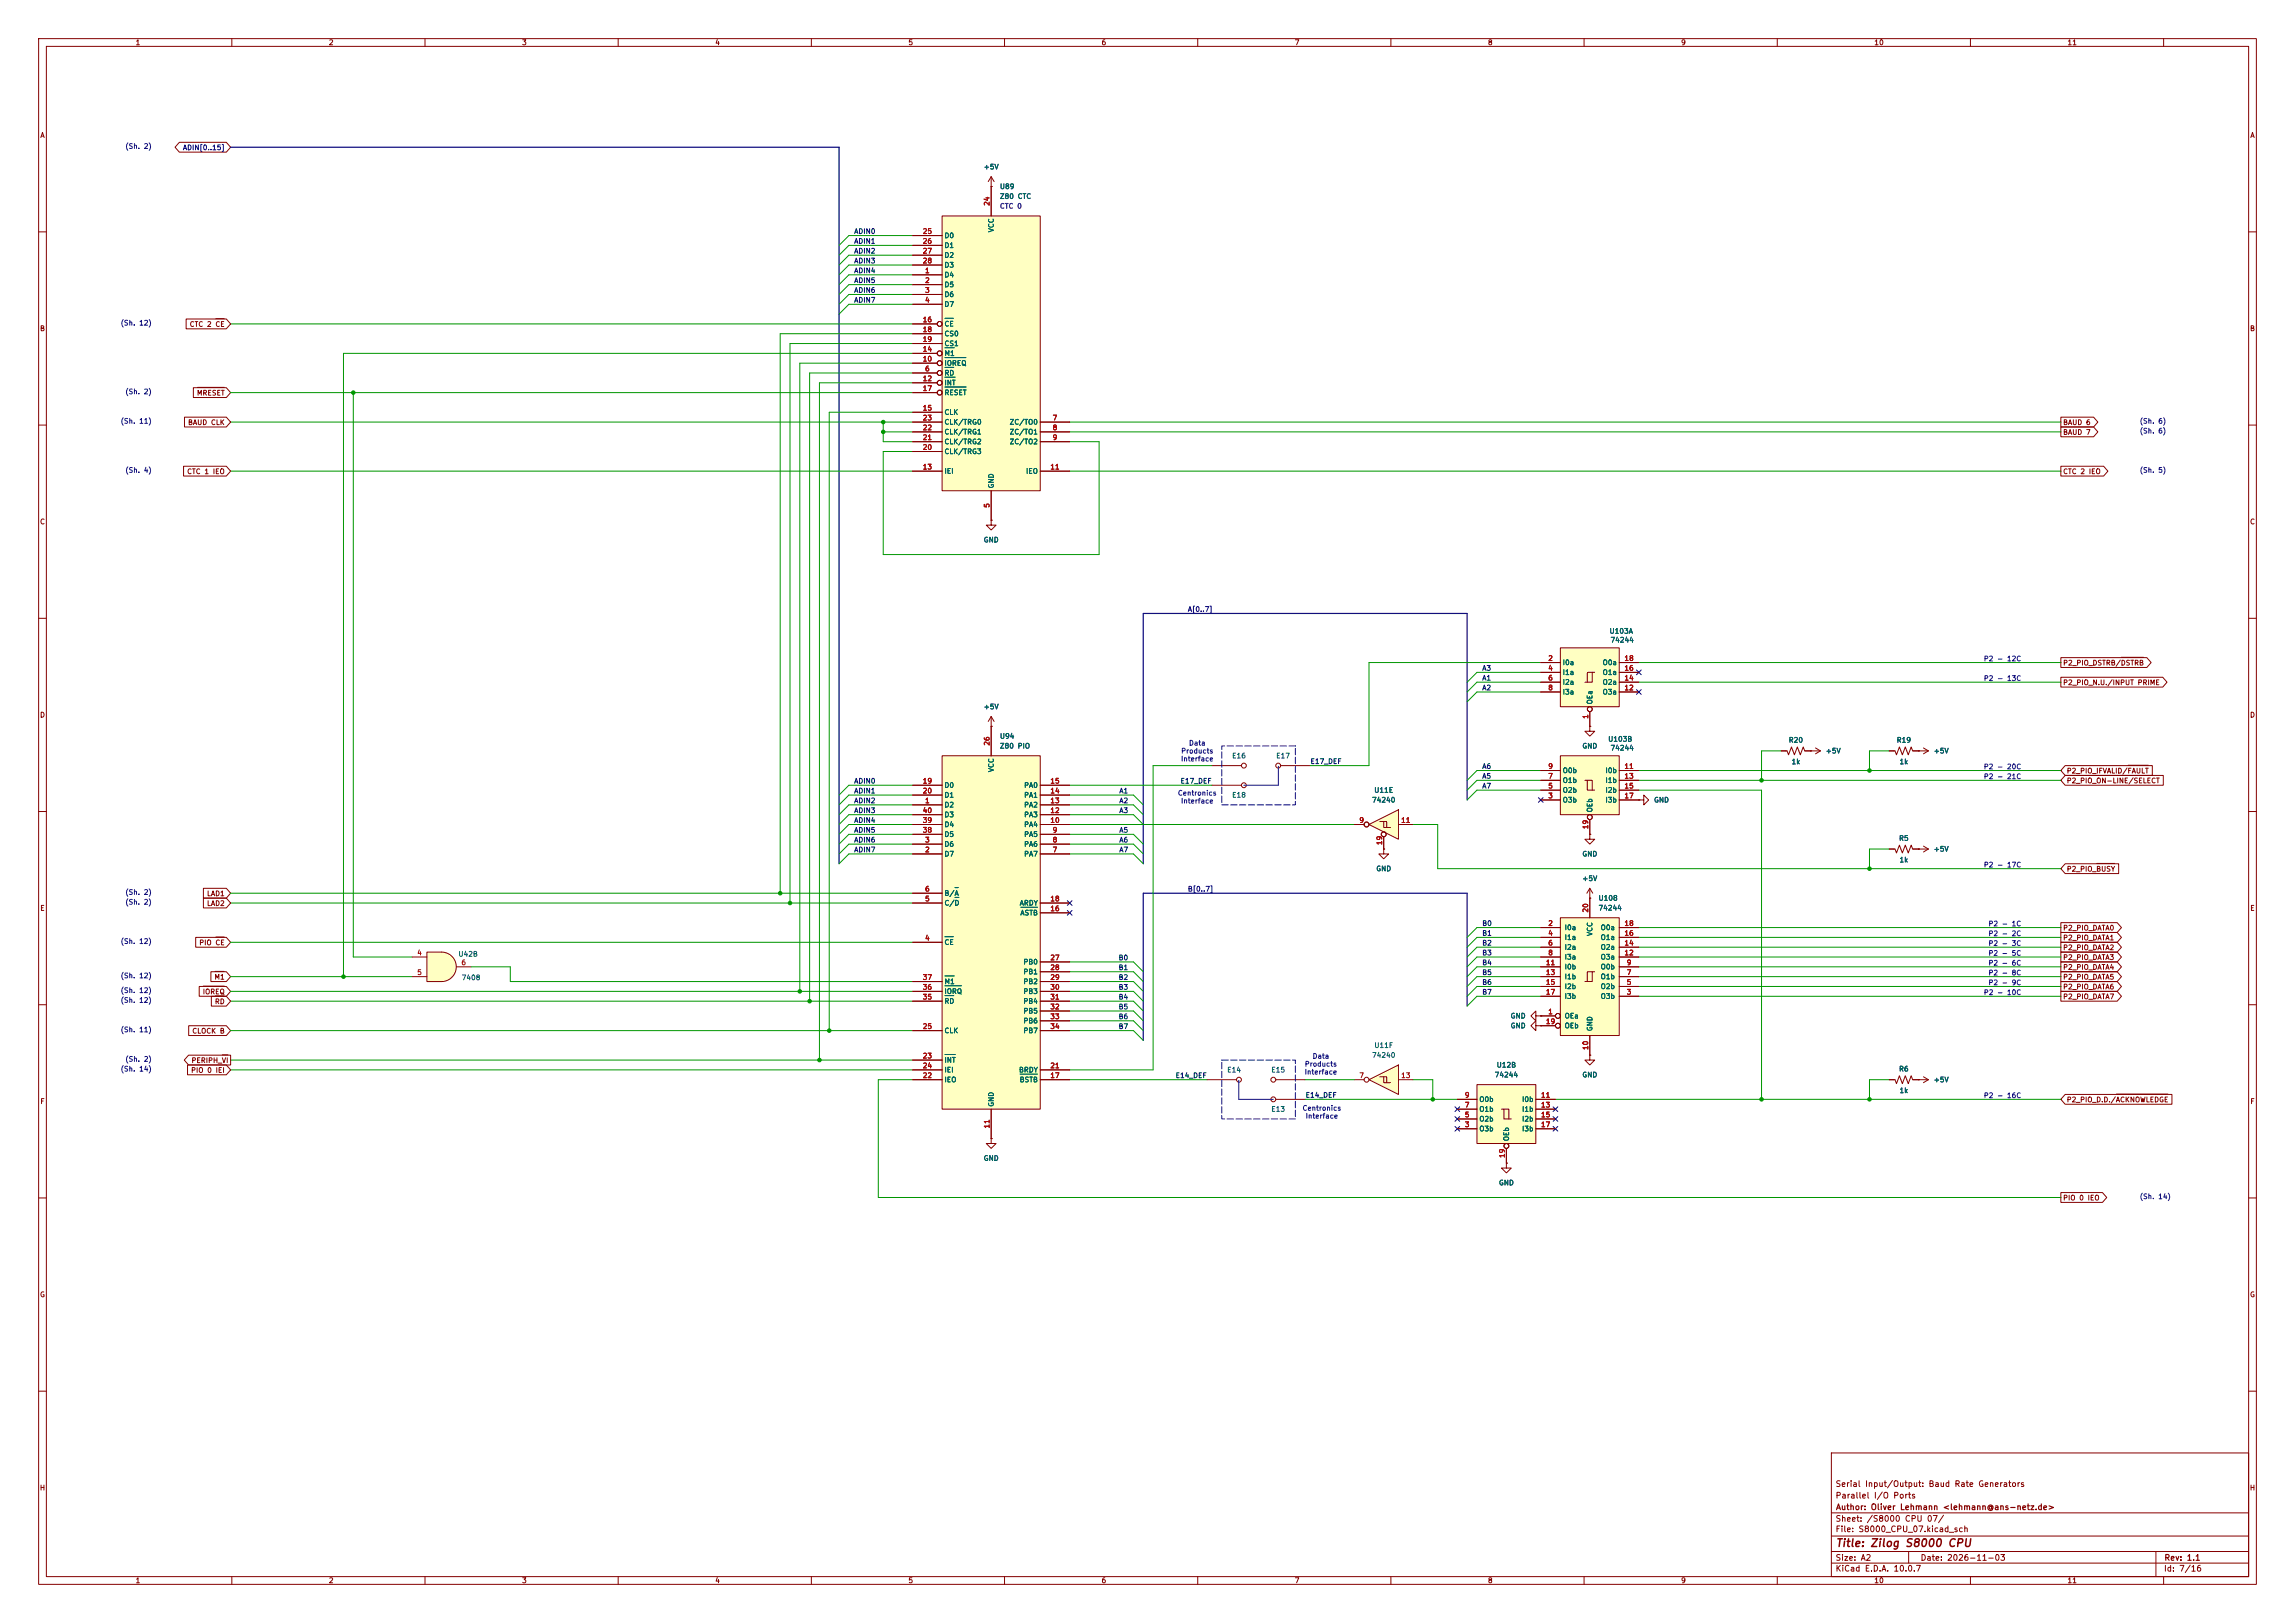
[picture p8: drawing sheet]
<svg xmlns="http://www.w3.org/2000/svg" width="594mm" height="420mm" viewBox="0 0 594 420" stroke-linecap="round" stroke-linejoin="round" font-family="sans-serif">
<defs><g id="words">
<text font-size="2" fill="#840000" x="475" y="400.8">Title: Zilog S8000 CPU</text>
<g font-size="1.5" fill="#840000">
<text x="475" y="388.1">Parallel I/O Ports</text>
<text x="475" y="385.1">Serial Input/Output: Baud Rate Generators</text>
<text x="475" y="394.1">Sheet: /S8000 CPU 07/</text>
<text x="475.1" y="391.1">Author: Oliver Lehmann &lt;lehmann@ans-netz.de&gt;</text>
<text x="475" y="396.8">File: S8000_CPU_07.kicad_sch</text>
<text x="475" y="407">KiCad E.D.A. 10.0.7</text>
<text x="475" y="404.2">Size: A2</text>
<text x="497" y="404.2">Date: 2026-11-03</text>
<text x="560" y="407">Id: 7/16</text>
<text x="560.1" y="404.2">Rev: 1.1</text>
</g>
<g font-size="1.3" fill="#840000">
<text x="35" y="12">1</text>
<text x="85" y="12">2</text>
<text x="135" y="12">3</text>
<text x="185" y="12">4</text>
<text x="235" y="12">5</text>
<text x="285" y="12">6</text>
<text x="335" y="12">7</text>
<text x="385" y="12">8</text>
<text x="435" y="12">9</text>
<text x="485" y="12">10</text>
<text x="535" y="12">11</text>
<text x="10.3" y="36">A</text>
<text x="582.3" y="36">A</text>
<text x="10.2" y="86">B</text>
<text x="49" y="84.9">CTC 2 CE</text>
<text x="582.2" y="86">B</text>
<text x="50.8" y="102.7">MRESET</text>
<text x="48.5" y="110.3">BAUD CLK</text>
<text x="533.8" y="112.8">BAUD 7</text>
<text x="533.8" y="110.3">BAUD 6</text>
<text x="48.3" y="123">CTC 1 IEO</text>
<text x="533.8" y="123">CTC 2 IEO</text>
<text x="10.2" y="136">C</text>
<text x="582.2" y="136">C</text>
<text x="533.8" y="172.5">P2_PIO_DSTRB/DSTRB</text>
<text x="533.8" y="177.6">P2_PIO_N.U./INPUT PRIME</text>
<text x="10.2" y="186">D</text>
<text x="582.2" y="186">D</text>
<text x="534.8" y="200.4">P2_PIO_IFVALID/FAULT</text>
<text x="534.8" y="203">P2_PIO_ON-LINE/SELECT</text>
<text x="534.8" y="225.8">P2_PIO_BUSY</text>
<text x="53.4" y="232.2">LAD1</text>
<text x="10.3" y="236">E</text>
<text x="53.4" y="234.7">LAD2</text>
<text x="582.3" y="236">E</text>
<text x="51.4" y="244.9">PIO CE</text>
<text x="533.8" y="241.1">P2_PIO_DATA0</text>
<text x="533.8" y="243.6">P2_PIO_DATA1</text>
<text x="533.8" y="246.2">P2_PIO_DATA2</text>
<text x="533.8" y="248.7">P2_PIO_DATA3</text>
<text x="533.8" y="251.2">P2_PIO_DATA4</text>
<text x="52.3" y="257.6">IOREQ</text>
<text x="55.4" y="253.8">M1</text>
<text x="533.8" y="253.8">P2_PIO_DATA5</text>
<text x="533.8" y="256.3">P2_PIO_DATA6</text>
<text x="55.5" y="260.1">RD</text>
<text x="533.8" y="258.9">P2_PIO_DATA7</text>
<text x="49.6" y="267.8">CLOCK B</text>
<text x="49.4" y="275.4">PERIPH_VI</text>
<text x="49.3" y="277.9">PIO 0 IEI</text>
<text x="10.3" y="286">F</text>
<text x="534.8" y="285.5">P2_PIO_D.D./ACKNOWLEDGE</text>
<text x="582.3" y="286">F</text>
<text x="533.8" y="310.9">PIO 0 IEO</text>
<text x="10.2" y="336">G</text>
<text x="582.2" y="336">G</text>
<text x="10.2" y="386">H</text>
<text x="582.2" y="386">H</text>
<text x="35" y="410">1</text>
<text x="85" y="410">2</text>
<text x="135" y="410">3</text>
<text x="185" y="410">4</text>
<text x="235" y="410">5</text>
<text x="285" y="410">6</text>
<text x="335" y="410">7</text>
<text x="385" y="410">8</text>
<text x="435" y="410">9</text>
<text x="485" y="410">10</text>
<text x="535" y="410">11</text>
</g>
<g font-size="1.3" fill="#0000c2">
<text x="32.3" y="38.8">(Sh. 2)</text>
<text x="31.1" y="84.5">(Sh. 12)</text>
<text x="32.3" y="102.3">(Sh. 2)</text>
<text x="31.1" y="109.9">(Sh. 11)</text>
<text x="553.7" y="109.9">(Sh. 6)</text>
<text x="553.7" y="112.5">(Sh. 6)</text>
<text x="32.3" y="122.6">(Sh. 4)</text>
<text x="553.7" y="122.6">(Sh. 5)</text>
<text x="513.3" y="171.4">P2 - 12C</text>
<text x="513.3" y="176.5">P2 - 13C</text>
<text x="305.5" y="197.3">Interface</text>
<text x="305.6" y="195.3">Products</text>
<text x="307.6" y="193.2">Data</text>
<text x="513.3" y="201.9">P2 - 21C</text>
<text x="513.3" y="199.4">P2 - 20C</text>
<text x="304.7" y="206.2">Centronics</text>
<text x="305.5" y="208.2">Interface</text>
<text x="513.3" y="224.8">P2 - 17C</text>
<text x="32.3" y="231.9">(Sh. 2)</text>
<text x="32.3" y="234.4">(Sh. 2)</text>
<text x="31.1" y="244.6">(Sh. 12)</text>
<text x="514.5" y="240">P2 - 1C</text>
<text x="514.5" y="245.1">P2 - 3C</text>
<text x="514.5" y="242.5">P2 - 2C</text>
<text x="514.5" y="247.6">P2 - 5C</text>
<text x="514.5" y="250.2">P2 - 6C</text>
<text x="31.1" y="253.4">(Sh. 12)</text>
<text x="31.1" y="257.3">(Sh. 12)</text>
<text x="513.3" y="257.8">P2 - 10C</text>
<text x="514.5" y="252.7">P2 - 8C</text>
<text x="514.5" y="255.2">P2 - 9C</text>
<text x="31.1" y="259.8">(Sh. 12)</text>
<text x="31.1" y="267.4">(Sh. 11)</text>
<text x="32.3" y="275">(Sh. 2)</text>
<text x="339.6" y="274.3">Data</text>
<text x="31.1" y="277.6">(Sh. 14)</text>
<text x="337.6" y="278.4">Interface</text>
<text x="337.6" y="276.3">Products</text>
<text x="337" y="287.7">Centronics</text>
<text x="513.3" y="284.5">P2 - 16C</text>
<text x="337.8" y="289.8">Interface</text>
<text x="553.7" y="310.6">(Sh. 14)</text>
</g>
<g font-size="1.3" fill="#000084">
<text x="47.2" y="39.2">ADIN[0..15]</text>
<text x="307.3" y="158.6">A[0..7]</text>
<text x="307.3" y="231">B[0..7]</text>
</g>
<g font-size="1.3" fill="#006464">
<text x="254.5" y="44.1">+5V</text>
<text x="258.7" y="49.2">U89</text>
<text x="258.7" y="51.8">Z80 CTC</text>
<text x="244.3" y="61.9">D0</text>
<text x="244.3" y="64.5">D1</text>
<text x="257.5" y="60.2" transform="rotate(-90 257.5 60.2)">VCC</text>
<text x="244.3" y="67">D2</text>
<text x="244.3" y="69.5">D3</text>
<text x="244.3" y="72.1">D4</text>
<text x="244.3" y="74.6">D5</text>
<text x="244.3" y="77.2">D6</text>
<text x="244.3" y="79.7">D7</text>
<text x="244.3" y="84.8">CE</text>
<text x="244.3" y="87.3">CS0</text>
<text x="244.3" y="89.9">CS1</text>
<text x="244.3" y="94.9">IOREQ</text>
<text x="244.3" y="92.4">M1</text>
<text x="244.3" y="97.5">RD</text>
<text x="244.3" y="100">INT</text>
<text x="244.3" y="107.6">CLK</text>
<text x="244.3" y="102.6">RESET</text>
<text x="244.3" y="112.7">CLK/TRG1</text>
<text x="244.3" y="110.2">CLK/TRG0</text>
<text x="261.2" y="110.2">ZC/TO0</text>
<text x="261.2" y="112.7">ZC/TO1</text>
<text x="244.3" y="117.8">CLK/TRG3</text>
<text x="244.3" y="115.3">CLK/TRG2</text>
<text x="261.2" y="115.3">ZC/TO2</text>
<text x="244.3" y="122.9">IEI</text>
<text x="265.4" y="122.9">IEO</text>
<text x="257.5" y="126.5" transform="rotate(-90 257.5 126.5)">GND</text>
<text x="254.5" y="140.7">GND</text>
<text x="416.5" y="164.3">U103A</text>
<text x="416.7" y="166.6">74244</text>
<text x="404.3" y="172.4">I0a</text>
<text x="414.7" y="172.4">O0a</text>
<text x="404.3" y="175">I1a</text>
<text x="404.3" y="177.5">I2a</text>
<text x="414.7" y="177.5">O2a</text>
<text x="414.7" y="175">O1a</text>
<text x="254.5" y="183.8">+5V</text>
<text x="404.3" y="180">I3a</text>
<text x="412.4" y="182.4" transform="rotate(-90 412.4 182.4)">OEa</text>
<text x="414.7" y="180">O3a</text>
<text x="258.7" y="191.5">U94</text>
<text x="258.7" y="194">Z80 PIO</text>
<text x="318.8" y="196.5">E16</text>
<text x="330.2" y="196.5">E17</text>
<text x="409.4" y="194">GND</text>
<text x="416.1" y="192.2">U103B</text>
<text x="416.7" y="194.5">74244</text>
<text x="462.8" y="192.5">R20</text>
<text x="472.4" y="195.3">+5V</text>
<text x="490.8" y="192.5">R19</text>
<text x="500.4" y="195.3">+5V</text>
<text x="257.5" y="199.9" transform="rotate(-90 257.5 199.9)">VCC</text>
<text x="404.3" y="202.9">O1b</text>
<text x="404.3" y="200.4">O0b</text>
<text x="415.4" y="200.4">I0b</text>
<text x="415.4" y="202.9">I1b</text>
<text x="463.6" y="198.1">1k</text>
<text x="491.5" y="198.1">1k</text>
<text x="244.3" y="209.2">D2</text>
<text x="244.3" y="204.2">D0</text>
<text x="244.3" y="206.7">D1</text>
<text x="264.9" y="209.2">PA2</text>
<text x="264.9" y="206.7">PA1</text>
<text x="264.9" y="204.2">PA0</text>
<text x="318.8" y="206.7">E18</text>
<text x="355" y="208">74240</text>
<text x="355.6" y="205.4">U11E</text>
<text x="404.3" y="208">O3b</text>
<text x="404.3" y="205.4">O2b</text>
<text x="415.4" y="205.4">I2b</text>
<text x="415.4" y="208">I3b</text>
<text x="428" y="208">GND</text>
<text x="244.3" y="214.3">D4</text>
<text x="244.3" y="211.8">D3</text>
<text x="264.9" y="214.3">PA4</text>
<text x="264.9" y="211.8">PA3</text>
<text x="412.4" y="210.3" transform="rotate(-90 412.4 210.3)">OEb</text>
<text x="244.3" y="221.9">D7</text>
<text x="244.3" y="219.4">D6</text>
<text x="244.3" y="216.9">D5</text>
<text x="264.9" y="221.9">PA7</text>
<text x="264.9" y="219.4">PA6</text>
<text x="264.9" y="216.9">PA5</text>
<text x="409.4" y="221.9">GND</text>
<text x="491.4" y="217.9">R5</text>
<text x="500.4" y="220.7">+5V</text>
<text x="356.1" y="225.8">GND</text>
<text x="491.5" y="223.5">1k</text>
<text x="244.3" y="232.1">B/A</text>
<text x="409.4" y="228.3">+5V</text>
<text x="413.6" y="233.4">U108</text>
<text x="244.3" y="234.6">C/D</text>
<text x="263.8" y="234.6">ARDY</text>
<text x="264" y="237.2">ASTB</text>
<text x="413.6" y="235.9">74244</text>
<text x="244.3" y="244.8">CE</text>
<text x="404.8" y="241">I0a</text>
<text x="404.8" y="243.5">I1a</text>
<text x="412.4" y="242.4" transform="rotate(-90 412.4 242.4)">VCC</text>
<text x="414.2" y="243.5">O1a</text>
<text x="414.2" y="241">O0a</text>
<text x="118.5" y="247.9">U42B</text>
<text x="264.8" y="249.9">PB0</text>
<text x="404.8" y="246.1">I2a</text>
<text x="404.8" y="248.6">I3a</text>
<text x="404.8" y="251.2">I0b</text>
<text x="414.2" y="251.2">O0b</text>
<text x="414.2" y="248.6">O3a</text>
<text x="414.2" y="246.1">O2a</text>
<text x="119.4" y="253.9">7408</text>
<text x="244.3" y="257.5">IORQ</text>
<text x="244.3" y="255">M1</text>
<text x="264.8" y="252.4">PB1</text>
<text x="264.8" y="255">PB2</text>
<text x="264.8" y="257.5">PB3</text>
<text x="404.8" y="253.7">I1b</text>
<text x="404.8" y="256.2">I2b</text>
<text x="414.2" y="256.2">O2b</text>
<text x="414.2" y="253.7">O1b</text>
<text x="244.3" y="260">RD</text>
<text x="264.8" y="260">PB4</text>
<text x="264.8" y="262.6">PB5</text>
<text x="390.9" y="263.9">GND</text>
<text x="404.8" y="263.9">OEa</text>
<text x="404.8" y="258.8">I3b</text>
<text x="414.2" y="258.8">O3b</text>
<text x="244.3" y="267.7">CLK</text>
<text x="264.8" y="265.1">PB6</text>
<text x="264.8" y="267.7">PB7</text>
<text x="390.9" y="266.4">GND</text>
<text x="404.8" y="266.4">OEb</text>
<text x="412.4" y="267" transform="rotate(-90 412.4 267)">GND</text>
<text x="244.3" y="275.3">INT</text>
<text x="355" y="274">74240</text>
<text x="355.6" y="271.5">U11F</text>
<text x="244.3" y="280.4">IEO</text>
<text x="244.3" y="277.8">IEI</text>
<text x="263.6" y="277.8">BRDY</text>
<text x="263.8" y="280.4">BSTB</text>
<text x="317.5" y="277.8">E14</text>
<text x="328.9" y="277.8">E15</text>
<text x="386.7" y="279.1">74244</text>
<text x="387.3" y="276.6">U12B</text>
<text x="409.4" y="279.1">GND</text>
<text x="491.4" y="277.6">R6</text>
<text x="500.4" y="280.4">+5V</text>
<text x="257.5" y="286.5" transform="rotate(-90 257.5 286.5)">GND</text>
<text x="328.9" y="288">E13</text>
<text x="382.8" y="288">O1b</text>
<text x="382.8" y="285.4">O0b</text>
<text x="393.8" y="285.4">I0b</text>
<text x="393.8" y="288">I1b</text>
<text x="491.5" y="283.2">1k</text>
<text x="382.8" y="293.1">O3b</text>
<text x="382.8" y="290.5">O2b</text>
<text x="393.8" y="290.5">I2b</text>
<text x="393.8" y="293.1">I3b</text>
<text x="390.9" y="295.4" transform="rotate(-90 390.9 295.4)">OEb</text>
<text x="254.5" y="300.7">GND</text>
<text x="387.8" y="307">GND</text>
</g>
<g font-size="1.3" fill="#a90000">
<text x="256.4" y="53.4" transform="rotate(-90 256.4 53.4)">24</text>
<text x="238.7" y="60.8">25</text>
<text x="238.7" y="63.4">26</text>
<text x="238.7" y="65.9">27</text>
<text x="238.7" y="68.4">28</text>
<text x="239.3" y="71">1</text>
<text x="239.3" y="73.5">2</text>
<text x="239.3" y="76.1">3</text>
<text x="238.7" y="83.7">16</text>
<text x="239.3" y="78.6">4</text>
<text x="238.7" y="86.2">18</text>
<text x="238.7" y="88.8">19</text>
<text x="238.7" y="93.8">10</text>
<text x="238.7" y="91.3">14</text>
<text x="238.7" y="98.9">12</text>
<text x="238.7" y="101.5">17</text>
<text x="239.3" y="96.4">6</text>
<text x="238.7" y="106.5">15</text>
<text x="238.7" y="111.6">22</text>
<text x="238.7" y="109.1">23</text>
<text x="272.3" y="109.1">7</text>
<text x="272.3" y="111.6">8</text>
<text x="238.7" y="116.7">20</text>
<text x="238.7" y="114.2">21</text>
<text x="272.3" y="114.2">9</text>
<text x="238.7" y="121.8">13</text>
<text x="271.7" y="121.8">11</text>
<text x="256.4" y="131.5" transform="rotate(-90 256.4 131.5)">5</text>
<text x="400.6" y="171.3">2</text>
<text x="400.6" y="173.9">4</text>
<text x="420.3" y="173.9">16</text>
<text x="420.3" y="171.3">18</text>
<text x="400.6" y="176.4">6</text>
<text x="400.6" y="178.9">8</text>
<text x="420.3" y="178.9">12</text>
<text x="420.3" y="176.4">14</text>
<text x="411.3" y="186.2" transform="rotate(-90 411.3 186.2)">1</text>
<text x="256.4" y="193.1" transform="rotate(-90 256.4 193.1)">26</text>
<text x="238.7" y="203.1">19</text>
<text x="271.7" y="203.1">15</text>
<text x="400.6" y="201.8">7</text>
<text x="400.6" y="199.3">9</text>
<text x="420.3" y="199.3">11</text>
<text x="420.3" y="201.8">13</text>
<text x="238.7" y="205.6">20</text>
<text x="239.3" y="208.1">1</text>
<text x="271.7" y="208.1">13</text>
<text x="271.7" y="205.6">14</text>
<text x="400.6" y="206.9">3</text>
<text x="400.6" y="204.3">5</text>
<text x="420.3" y="204.3">15</text>
<text x="420.3" y="206.9">17</text>
<text x="238.7" y="215.8">38</text>
<text x="238.7" y="213.2">39</text>
<text x="238.7" y="210.7">40</text>
<text x="271.7" y="213.2">10</text>
<text x="271.7" y="210.7">12</text>
<text x="272.3" y="215.8">9</text>
<text x="351.7" y="213.2">9</text>
<text x="362.5" y="213.2">11</text>
<text x="411.3" y="214.7" transform="rotate(-90 411.3 214.7)">19</text>
<text x="239.3" y="220.8">2</text>
<text x="239.3" y="218.3">3</text>
<text x="272.3" y="220.8">7</text>
<text x="272.3" y="218.3">8</text>
<text x="358" y="218.8" transform="rotate(-90 358 218.8)">19</text>
<text x="239.3" y="233.5">5</text>
<text x="239.3" y="231">6</text>
<text x="271.7" y="233.5">18</text>
<text x="271.7" y="236.1">16</text>
<text x="400.6" y="239.9">2</text>
<text x="411.3" y="236.3" transform="rotate(-90 411.3 236.3)">20</text>
<text x="420.3" y="239.9">18</text>
<text x="239.3" y="243.7">4</text>
<text x="400.6" y="242.4">4</text>
<text x="400.6" y="245">6</text>
<text x="420.3" y="245">14</text>
<text x="420.3" y="242.4">16</text>
<text x="107.9" y="247.5">4</text>
<text x="119.3" y="250.1">6</text>
<text x="271.7" y="248.8">27</text>
<text x="271.7" y="251.3">28</text>
<text x="400" y="250.1">11</text>
<text x="400.6" y="247.5">8</text>
<text x="420.3" y="247.5">12</text>
<text x="420.9" y="250.1">9</text>
<text x="107.9" y="252.6">5</text>
<text x="238.7" y="256.4">36</text>
<text x="238.7" y="253.9">37</text>
<text x="271.7" y="253.9">29</text>
<text x="271.7" y="256.4">30</text>
<text x="400" y="252.6">13</text>
<text x="400" y="255.1">15</text>
<text x="400" y="257.7">17</text>
<text x="420.9" y="257.7">3</text>
<text x="420.9" y="255.1">5</text>
<text x="420.9" y="252.6">7</text>
<text x="238.7" y="258.9">35</text>
<text x="271.7" y="258.9">31</text>
<text x="271.7" y="261.5">32</text>
<text x="400.6" y="262.8">1</text>
<text x="238.7" y="266.6">25</text>
<text x="271.7" y="264">33</text>
<text x="271.7" y="266.6">34</text>
<text x="400" y="265.3">19</text>
<text x="238.7" y="274.2">23</text>
<text x="411.3" y="271.8" transform="rotate(-90 411.3 271.8)">10</text>
<text x="238.7" y="279.3">22</text>
<text x="238.7" y="276.7">24</text>
<text x="271.7" y="279.3">17</text>
<text x="271.7" y="276.7">21</text>
<text x="351.7" y="279.3">7</text>
<text x="362.5" y="279.3">13</text>
<text x="379" y="286.9">7</text>
<text x="379" y="284.3">9</text>
<text x="398.7" y="284.3">11</text>
<text x="398.7" y="286.9">13</text>
<text x="256.4" y="292.2" transform="rotate(-90 256.4 292.2)">11</text>
<text x="379" y="292">3</text>
<text x="379" y="289.4">5</text>
<text x="398.7" y="289.4">15</text>
<text x="398.7" y="292">17</text>
<text x="389.8" y="299.8" transform="rotate(-90 389.8 299.8)">19</text>
</g>
<text font-size="1.3" fill="#840084" x="258.7" y="54.3">CTC 0</text>
<g font-size="1.3" fill="#0f0f0f">
<text x="221" y="65.9">ADIN2</text>
<text x="221" y="63.4">ADIN1</text>
<text x="221" y="60.8">ADIN0</text>
<text x="221" y="68.5">ADIN3</text>
<text x="221" y="71">ADIN4</text>
<text x="221" y="76.1">ADIN6</text>
<text x="221" y="73.5">ADIN5</text>
<text x="221" y="78.6">ADIN7</text>
<text x="383.5" y="173.9">A3</text>
<text x="383.5" y="178.9">A2</text>
<text x="383.5" y="176.4">A1</text>
<text x="339.1" y="198">E17_DEF</text>
<text x="221" y="203.1">ADIN0</text>
<text x="305.4" y="203.1">E17_DEF</text>
<text x="383.5" y="201.8">A5</text>
<text x="383.5" y="199.3">A6</text>
<text x="221" y="208.2">ADIN2</text>
<text x="221" y="205.6">ADIN1</text>
<text x="289.6" y="205.6">A1</text>
<text x="289.6" y="208.2">A2</text>
<text x="383.5" y="204.3">A7</text>
<text x="221" y="215.8">ADIN5</text>
<text x="221" y="213.2">ADIN4</text>
<text x="221" y="210.7">ADIN3</text>
<text x="289.6" y="210.7">A3</text>
<text x="289.6" y="215.8">A5</text>
<text x="221" y="218.3">ADIN6</text>
<text x="221" y="220.9">ADIN7</text>
<text x="289.6" y="220.9">A7</text>
<text x="289.6" y="218.3">A6</text>
<text x="383.5" y="239.9">B0</text>
<text x="383.5" y="242.4">B1</text>
<text x="383.5" y="245">B2</text>
<text x="289.4" y="251.3">B1</text>
<text x="289.4" y="248.8">B0</text>
<text x="383.5" y="247.5">B3</text>
<text x="383.5" y="250.1">B4</text>
<text x="289.4" y="253.9">B2</text>
<text x="289.4" y="256.4">B3</text>
<text x="383.5" y="252.6">B5</text>
<text x="383.5" y="255.1">B6</text>
<text x="383.5" y="257.7">B7</text>
<text x="289.4" y="259">B4</text>
<text x="289.4" y="261.5">B5</text>
<text x="289.4" y="266.6">B7</text>
<text x="289.4" y="264">B6</text>
<text x="304.1" y="279.3">E14_DEF</text>
<text x="337.8" y="284.4">E14_DEF</text>
</g>
</g></defs>
<g fill="none" stroke="#840000" stroke-width=".26">
<path d="M10 10h574v400h-574zM12 12h570v396h-570zM60 10v2M110 10v2M160 10v2M210 10v2M260 10v2M310 10v2M360 10v2M410 10v2M460 10v2M510 10v2"/>
<path d="M560 10v2M10 60h2M582 60h2M10 110h2M582 110h2M10 160h2M582 160h2M10 210h2M582 210h2M10 260h2M582 260h2M10 310h2"/>
<path d="M582 310h2M10 360h2M474 376h108v32h-108zM582 360h2M474 397.5h108M474 391.5h108M60 408v2M110 408v2M160 408v2M210 408v2M260 408v2M310 408v2"/>
<path d="M360 408v2M410 408v2M460 408v2M474 404.5h108M474 401.5h108M494 401.5v3M510 408v2M558 401.5v6.5M560 408v2"/>
</g>
<path d="M354.3 279.4l7.6-3.8v7.6z" fill="#ffffc2"/>
<g fill="none" stroke="#840000" stroke-width=".26">
<path d="M256.5 48.3h.1M256.5 45.7l-.7 1.3M256.5 45.7l.8 1.3M256.5 45.7v2.6M461 194.3h1.5l.4 1 .8-2 .7 2 .8-2 .8 2 .7-2 .4 1h4.1M468.6 194.3h.1M469.9 193.5l1.3 .8M471.2 194.3l-1.3 .8M350.5 279.4h2.6M354.3 279.4l7.6-3.8v7.6zM357.1 278.6h1.8v1.6M358.1 278.6v1.6h1.8"/>
<path d="M361.9 279.4h3.9"/>
<circle cx="353.7" cy="279.4" r=".63"/>
</g>
<path d="M243.8 55.9h25.4v71.1h-25.4z" fill="#ffffc2"/>
<g fill="none" stroke="#840000" stroke-width=".26">
<path d="M243.8 55.9h25.4v71.1h-25.4zM256.5 48.3v7.6M236.2 71.1h7.6M236.2 73.7h7.6M236.2 76.2h7.6M236.2 78.7h7.6M236.2 61h7.6M236.2 63.5h7.6M236.2 66h7.6M236.2 68.6h7.6M236.2 96.5h6.4M236.2 94h6.4"/>
<path d="M236.2 99.1h6.4M236.2 91.4h6.4M236.2 83.8h6.4M236.2 86.4h7.6M236.2 88.9h7.6M236.2 109.2h7.6M236.2 111.8h7.6M236.2 114.3h7.6M236.2 106.7h7.6M236.2 101.6h6.4M236.2 116.8h7.6M269.2 109.2h7.7"/>
<path d="M269.2 111.8h7.7M269.2 114.3h7.7M236.2 121.9h7.6M256.5 134.6v1.3h1.3l-1.3 1.3-1.2-1.3h1.2M256.5 134.6h.1M256.5 127v7.6M269.2 121.9h7.7"/>
<circle cx="243.2" cy="99.1" r=".63"/>
<circle cx="243.2" cy="83.8" r=".63"/>
<circle cx="243.2" cy="96.5" r=".63"/>
<circle cx="243.2" cy="91.4" r=".63"/>
<circle cx="243.2" cy="94" r=".63"/>
<circle cx="243.2" cy="101.6" r=".63"/>
</g>
<path d="M244.6 95.1h2.3M244.6 92.5h5.4M244.6 97.6h2.6M244.6 90h2.4M244.6 82.4h2.1M244.6 100.2h5.5" fill="none" stroke="#006464" stroke-width=".26"/>
<path d="M114.3 246.4a3.8 3.8 0 0 1 3.8 3.8 3.8 3.8 0 0 1-3.8 3.8z" fill="#ffffc2" stroke="#ffffc2" stroke-width=".26"/>
<path d="M110.5 246.4h3.8v7.6h-3.8z" fill="#ffffc2"/>
<path d="M106.7 247.7h3.8M106.7 252.7h3.8M110.5 246.4h3.8a3.8 3.8 0 0 1 3.8 3.8 3.8 3.8 0 0 1-3.8 3.8h-3.8zM118.1 250.2h3.8M488.9 279.4h1.6l.4 1 .7-2 .8 2 .7-2 .8 2 .8-2 .3 1h4.1M496.6 279.4h.1M497.8 278.6l1.3 .8M499.1 279.4l-1.3 .8" fill="none" stroke="#840000" stroke-width=".26"/>
<path d="M403.9 195.6h15.2v15.2h-15.2z" fill="#ffffc2"/>
<g fill="none" stroke="#840000" stroke-width=".26">
<path d="M398.8 199.4h5.1M403.9 195.6h15.2v15.2h-15.2zM419.1 199.4h5.1M398.8 207h5.1M398.8 204.5h5.1M398.8 201.9h5.1M410.2 201.9h.6v2.6h1.9M410.8 201.9h1.3v2.6M411.5 212.1v3.8M419.1 207h5.1M419.1 204.5h5.1M419.1 201.9h5.1"/>
<path d="M389.9 301v1.3h1.3l-1.3 1.2-1.3-1.2h1.3M389.9 301h.1"/>
<circle cx="411.5" cy="211.5" r=".63"/>
</g>
<path d="M382.3 280.7h15.2v15.2h-15.2z" fill="#ffffc2"/>
<g fill="none" stroke="#840000" stroke-width=".26">
<path d="M377.2 292.1h5.1M377.2 289.6h5.1M377.2 287h5.1M377.2 284.5h5.1M382.3 280.7h15.2v15.2h-15.2zM388.6 287h.7v2.6h1.9M389.3 287h1.2v2.6M389.9 297.2v3.8M397.5 292.1h5.1M397.5 289.6h5.1M397.5 287h5.1M397.5 284.5h5.1"/>
<circle cx="389.9" cy="296.5" r=".63"/>
</g>
<path d="M243.8 195.6h25.4v91.4h-25.4z" fill="#ffffc2"/>
<g fill="none" stroke="#840000" stroke-width=".26">
<path d="M243.8 195.6h25.4v91.4h-25.4zM256.5 188v7.6M236.2 208.3h7.6M236.2 218.4h7.6M236.2 215.9h7.6M236.2 213.4h7.6M236.2 210.8h7.6M236.2 205.7h7.6M236.2 203.2h7.6M269.2 208.3h7.7M269.2 218.4h7.7M269.2 215.9h7.7"/>
<path d="M269.2 213.4h7.7M269.2 210.8h7.7M269.2 205.7h7.7M269.2 203.2h7.7M236.2 221h7.6M236.2 233.7h7.6M236.2 231.1h7.6M269.2 221h7.7M269.2 233.7h7.7M269.2 236.2h7.7M236.2 243.8h7.6M236.2 254h7.6"/>
<path d="M236.2 256.5h7.6M236.2 259.1h7.6M269.2 248.9h7.7M269.2 251.5h7.7M269.2 254h7.7M269.2 256.5h7.7M269.2 259.1h7.7M236.2 279.4h7.6M236.2 276.9h7.6M236.2 274.3h7.6M236.2 266.7h7.6M269.2 279.4h7.7"/>
<path d="M269.2 276.9h7.7M269.2 266.7h7.7M269.2 261.6h7.7M269.2 264.2h7.7M256.5 294.6v1.3h1.3l-1.3 1.3-1.2-1.3h1.2M256.5 294.6h.1M256.5 287v7.6M330.2 284.5h7.6"/>
<circle cx="329.6" cy="284.5" r=".63"/>
</g>
<path d="M247.2 232.2h1M247.2 229.7h.8M264.2 234.8h4.3M244.6 242.4h2.1M244.6 257.6h2.3M244.6 255.1h4.3M244.6 252.6h2.4M244.6 272.9h2.6M264 278h4.5" fill="none" stroke="#006464" stroke-width=".26"/>
<path d="M403.9 167.6h15.2v15.3h-15.2z" fill="#ffffc2"/>
<g fill="none" stroke="#840000" stroke-width=".26">
<path d="M398.8 171.5h5.1M398.8 174h5.1M398.8 176.5h5.1M398.8 179.1h5.1M403.9 167.6h15.2v15.3h-15.2zM412.1 174h-1.3v2.5M412.7 174h-.6v2.5h-1.9M419.1 171.5h5.1M419.1 174h5.1M419.1 176.5h5.1M419.1 179.1h5.1M411.5 184.2v3.8"/>
<path d="M488.9 194.3h1.6l.4 1 .7-2 .8 2 .7-2 .8 2 .8-2 .3 1h4.1M496.6 194.3h.1M497.8 193.5l1.3 .8M499.1 194.3l-1.3 .8M313.7 203.2h7.6M397.5 262.9v1.3l-1.3-1.3 1.3-1.3v1.3h1.3M398.8 262.9h.1"/>
<circle cx="411.5" cy="183.5" r=".63"/>
<circle cx="321.9" cy="203.2" r=".63"/>
</g>
<path d="M354.3 213.4l7.6-3.8v7.6z" fill="#ffffc2"/>
<g fill="none" stroke="#840000" stroke-width=".26">
<path d="M256.5 188h.1M256.5 185.4l-.7 1.3M256.5 185.4l.8 1.3M256.5 185.4v2.6M313.7 198.1h7.6M331.5 198.1h7.6M350.5 213.4h2.6M354.3 213.4l7.6-3.8v7.6zM357.1 212.6h1.8v1.5M358.1 212.6v1.5h1.8M358.1 219.7v1.3h-1.2l1.2 1.3 1.3-1.3h-1.3M358.1 219.7h.1"/>
<path d="M358.1 216.5v3.2M361.9 213.4h3.9M411.5 215.9v1.3h-1.3l1.3 1.2 1.2-1.2h-1.2M411.5 215.9h.1M424.2 207h1.2v1.3l1.3-1.3-1.3-1.3v1.3M424.2 207h.1M488.9 219.7h1.6l.4 1 .7-2 .8 2 .7-2 .8 2 .8-2 .3 1h4.1M496.6 219.7h.1M497.8 218.9l1.3 .8M499.1 219.7l-1.3 .8M411.5 232.4h.1M411.5 229.9l-.8 1.2"/>
<path d="M411.5 229.9l.7 1.2M411.5 229.9v2.5M312.4 279.4h7.6M330.2 279.4h7.6M397.5 265.4v1.3l-1.3-1.3 1.3-1.2v1.2h1.3M398.8 265.4h.1"/>
<circle cx="321.9" cy="198.1" r=".63"/>
<circle cx="330.8" cy="198.1" r=".63"/>
<circle cx="353.7" cy="213.4" r=".63"/>
<circle cx="358.1" cy="215.9" r=".63"/>
<circle cx="320.7" cy="279.4" r=".63"/>
<circle cx="329.6" cy="279.4" r=".63"/>
</g>
<path d="M403.9 237.5h15.2v30.5h-15.2z" fill="#ffffc2"/>
<g fill="none" stroke="#840000" stroke-width=".26">
<path d="M46.4 36.8h12.2l1.1 1.3-1.1 1.3h-12.2l-1.1-1.3zM256.5 48.3h.1M256.5 48.3v7.6M236.2 71.1h7.6M236.2 73.7h7.6M236.2 76.2h7.6M236.2 78.7h7.6M236.2 61h7.6M236.2 63.5h7.6M236.2 66h7.6M236.2 68.6h7.6M48.2 82.5h10.4l1.1 1.3-1.1 1.3h-10.4z"/>
<path d="M55.9 82.5h2.1M236.2 96.5h6.4M236.2 94h6.4M236.2 99.1h6.4M236.2 91.4h6.4M236.2 83.8h6.4M236.2 86.4h7.6M236.2 88.9h7.6M47.7 107.9h10.9l1.1 1.3-1.1 1.3h-10.9zM50 100.3h8.6l1.1 1.3-1.1 1.3h-8.6zM51.1 100.2h6.9M236.2 109.2h7.6"/>
<path d="M236.2 111.8h7.6M236.2 114.3h7.6M236.2 106.7h7.6M236.2 101.6h6.4M236.2 116.8h7.6M269.2 109.2h7.7M269.2 111.8h7.7M269.2 114.3h7.7M533.4 110.5h8.5l1.1 1.3-1.1 1.2h-8.5zM533.4 107.9h8.5l1.1 1.3-1.1 1.3h-8.5zM47.5 120.6h11.1l1.1 1.3-1.1 1.3h-11.1zM236.2 121.9h7.6"/>
<path d="M256.5 134.6h.1M256.5 127v7.6M269.2 121.9h7.7M533.4 120.6h11.1l1.1 1.3-1.1 1.3h-11.1zM398.8 171.5h5.1M398.8 174h5.1M398.8 176.5h5.1M398.8 179.1h5.1M419.1 171.5h5.1M419.1 174h5.1M419.1 176.5h5.1M419.1 179.1h5.1"/>
<path d="M533.4 175.3h26.4l1.1 1.2-1.1 1.3h-26.4zM533.4 170.2h22.3l1.1 1.3-1.1 1.2h-22.3zM549 170.1h5.8M256.5 188h.1M256.5 188v7.6M398.8 199.4h5.1M411.5 188v1.2h1.2l-1.2 1.3-1.3-1.3h1.3M411.5 188h.1M411.5 184.2v3.8M419.1 199.4h5.1M461 194.3h1.3M467.4 194.3h1.2"/>
<path d="M468.6 194.3h.1M488.9 194.3h1.3M495.3 194.3h1.3M496.6 194.3h.1M534.5 198.1h22.6v2.6h-22.6l-1.1-1.3zM550.8 198h5.2M236.2 208.3h7.6M236.2 218.4h7.6M236.2 215.9h7.6M236.2 213.4h7.6M236.2 210.8h7.6M236.2 205.7h7.6"/>
<path d="M236.2 203.2h7.6M269.2 208.3h7.7M269.2 218.4h7.7M269.2 215.9h7.7M269.2 213.4h7.7M269.2 210.8h7.7M269.2 205.7h7.7M269.2 203.2h7.7M350.5 213.4h2.6M358.1 219.7h.1M358.1 216.5v3.2M361.9 213.4h3.9"/>
<path d="M398.8 207h5.1M398.8 204.5h5.1M398.8 201.9h5.1M411.5 215.9h.1M411.5 212.1v3.8M419.1 207h5.1M419.1 204.5h5.1M419.1 201.9h5.1M424.2 207h.1M488.9 219.7h1.3M495.3 219.7h1.3M496.6 219.7h.1"/>
<path d="M534.5 200.7h25.4v2.5h-25.4l-1.1-1.3zM52.6 232.4h6l1.1 1.3-1.1 1.3h-6zM52.6 229.9h6l1.1 1.2-1.1 1.3h-6zM236.2 221h7.6M236.2 233.7h7.6M236.2 231.1h7.6M269.2 221h7.7M269.2 233.7h7.7M269.2 236.2h7.7M403.9 237.5h15.2v30.5h-15.2zM411.5 232.4h.1M411.5 232.4v5.1"/>
<path d="M533.4 238.8h14.6l1.1 1.2-1.1 1.3h-14.6zM534.5 223.5h13.9v2.6h-13.9l-1.1-1.3zM542.7 223.4h4.6M50.7 242.6h7.9l1.1 1.2-1.1 1.3h-7.9zM51.6 255.3h7l1.1 1.2-1.1 1.3h-7zM52.6 255.2h5.4M54.6 251.5h4l1.1 1.2-1.1 1.3h-4zM54.7 257.8h3.9l1.1 1.3-1.1 1.3h-3.9zM55.6 251.4h2.4M55.7 257.7h2.3M55.9 242.5h2.1M236.2 243.8h7.6"/>
<path d="M236.2 254h7.6M236.2 256.5h7.6M236.2 259.1h7.6M269.2 248.9h7.7M269.2 251.5h7.7M269.2 254h7.7M269.2 256.5h7.7M269.2 259.1h7.7M398.8 240h5.1M398.8 257.8h5.1M398.8 242.6h5.1M398.8 255.3h5.1"/>
<path d="M398.8 245.1h5.1M398.8 252.7h5.1M398.8 247.7h5.1M398.8 250.2h5.1M412.1 251.5h-1.3v2.5M412.7 251.5h-.6v2.5h-1.9M419.1 240h5.1M419.1 257.8h5.1M419.1 242.6h5.1M419.1 255.3h5.1M419.1 245.1h5.1M419.1 252.7h5.1"/>
<path d="M419.1 247.7h5.1M419.1 250.2h5.1M533.4 243.8h14.6l1.1 1.3-1.1 1.3h-14.6zM533.4 251.5h14.6l1.1 1.2-1.1 1.3h-14.6zM533.4 241.3h14.6l1.1 1.3-1.1 1.2h-14.6zM533.4 256.5h14.6l1.1 1.3-1.1 1.3h-14.6zM533.4 246.4h14.6l1.1 1.3-1.1 1.2h-14.6zM533.4 254h14.6l1.1 1.3-1.1 1.2h-14.6zM533.4 248.9h14.6l1.1 1.3-1.1 1.3h-14.6zM48.5 275.6h10.1l1.1 1.3-1.1 1.2h-10.1zM48.8 273h10.9v2.6h-10.9l-1.1-1.3zM48.8 265.4h9.8l1.1 1.3-1.1 1.3h-9.8z"/>
<path d="M57.5 273h1.5M236.2 279.4h7.6M236.2 276.9h7.6M236.2 274.3h7.6M236.2 266.7h7.6M269.2 279.4h7.7M269.2 276.9h7.7M269.2 266.7h7.7M269.2 261.6h7.7M269.2 264.2h7.7M398.8 262.9h.1M398.8 265.4h.1"/>
<path d="M398.8 262.9h3.8M398.8 265.4h3.8M411.5 273.1v1.2h-1.3l1.3 1.3 1.2-1.3h-1.2M411.5 273.1h.1M411.5 268v5.1M488.9 279.4h1.3M495.3 279.4h1.3M496.6 279.4h.1M256.5 294.6h.1M256.5 287v7.6M377.2 292.1h5.1M377.2 289.6h5.1"/>
<path d="M377.2 287h5.1M377.2 284.5h5.1M389.9 297.2v3.8M397.5 292.1h5.1M397.5 289.6h5.1M397.5 287h5.1M397.5 284.5h5.1M534.5 283.2h27.7v2.6h-27.7l-1.1-1.3zM547.8 283.1h13.3M389.9 301h.1M533.4 308.6h10.8l1.1 1.3-1.1 1.3h-10.8z"/>
<circle cx="243.2" cy="99.1" r=".63"/>
<circle cx="243.2" cy="83.8" r=".63"/>
<circle cx="243.2" cy="96.5" r=".63"/>
<circle cx="243.2" cy="91.4" r=".63"/>
<circle cx="243.2" cy="94" r=".63"/>
<circle cx="243.2" cy="101.6" r=".63"/>
<circle cx="411.5" cy="183.5" r=".63"/>
<circle cx="353.7" cy="213.4" r=".63"/>
<circle cx="358.1" cy="215.9" r=".63"/>
<circle cx="411.5" cy="211.5" r=".63"/>
<circle cx="403.2" cy="262.9" r=".63"/>
<circle cx="403.2" cy="265.4" r=".63"/>
<circle cx="389.9" cy="296.5" r=".63"/>
</g>
<path d="M330.9 198.3v4.9h-9M320.6 279.6v4.9h9" fill="none" stroke="#0000c2" stroke-width=".26"/>
<path d="M59.7 38.1h157.5v185.4M379.7 207v-48.2h-83.8v64.7M379.7 260.4v-29.3h-83.8v38.1" fill="none" stroke="#000084" stroke-width=".3"/>
<g fill="none" stroke="#009600" stroke-width=".26">
<path d="M236.2 76.2h-16.5l-2.5 2.5M236.2 68.6h-16.5l-2.5 2.5M236.2 71.1h-16.5l-2.5 2.6M236.2 78.7h-16.5l-2.5 2.6M236.2 66h-16.5l-2.5 2.6M236.2 73.7h-16.5l-2.5 2.5M236.2 61h-16.5l-2.5 2.5M236.2 63.5h-16.5l-2.5 2.5M59.7 83.8h176.5M236.2 91.4h-147.3v161.3M236.2 99.1h-24.1v175.2M236.2 94h-29.2v162.5"/>
<path d="M236.2 96.5h-26.7v162.6M236.2 88.9h-31.7v144.8M236.2 86.4h-34.3v144.7M59.7 101.6h176.5M59.7 109.2h176.5M91.4 101.6v146.1h15.3M228.6 109.2v5.1h7.6M228.6 111.8h7.6M236.2 106.7h-21.6v160M276.9 109.2h256.5M276.9 114.3h7.6v29.2h-55.9v-26.7h7.6M276.9 111.8h256.5"/>
<path d="M59.7 121.9h176.5M276.9 121.9h256.5M398.8 171.5h-44.5v26.6h-15.2M398.8 179.1h-16.5l-2.6 2.5M398.8 176.5h-16.5l-2.6 2.6M398.8 174h-16.5l-2.6 2.5M424.2 176.5h109.2M424.2 171.5h109.2M313.7 198.1h-15.3v78.8h-21.5M398.8 199.4h-16.5l-2.6 2.5M424.2 199.4h109.2M461 194.3h-5.1v7.6"/>
<path d="M488.9 194.3h-5v5.1M236.2 215.9h-16.5l-2.5 2.5M236.2 213.4h-16.5l-2.5 2.5M236.2 210.8h-16.5l-2.5 2.6M236.2 218.4h-16.5l-2.5 2.6M236.2 203.2h-16.5l-2.5 2.5M236.2 205.7h-16.5l-2.5 2.6M236.2 208.3h-16.5l-2.5 2.5M276.9 215.9h16.5l2.5 2.5M276.9 213.4h73.6M276.9 210.8h16.5l2.5 2.6M276.9 218.4h16.5l2.5 2.6"/>
<path d="M276.9 203.2h36.8M276.9 205.7h16.5l2.5 2.6M276.9 208.3h16.5l2.5 2.5M365.8 213.4h6.3v11.4h161.3M398.8 201.9h-16.5l-2.6 2.6M398.8 204.5h-16.5l-2.6 2.5M424.2 204.5h31.7v80M424.2 201.9h109.2M488.9 219.7h-5v5.1M59.7 233.7h176.5M59.7 231.1h176.5M236.2 221h-16.5l-2.5 2.5"/>
<path d="M276.9 221h16.5l2.5 2.5M59.7 243.8h176.5M59.7 252.7h47M59.7 259.1h176.5M59.7 256.5h176.5M121.9 250.2h10.2v3.8h104.1M276.9 254h16.5l2.5 2.5M276.9 259.1h16.5l2.5 2.5M276.9 256.5h16.5l2.5 2.6M276.9 248.9h16.5l2.5 2.6M276.9 251.5h16.5l2.5 2.5M398.8 247.7h-16.5l-2.6 2.5"/>
<path d="M398.8 250.2h-16.5l-2.6 2.5M398.8 252.7h-16.5l-2.6 2.6M398.8 240h-16.5l-2.6 2.6M398.8 242.6h-16.5l-2.6 2.5M398.8 257.8h-16.5l-2.6 2.6M398.8 255.3h-16.5l-2.6 2.5M398.8 245.1h-16.5l-2.6 2.6M424.2 247.7h109.2M424.2 250.2h109.2M424.2 252.7h109.2M424.2 240h109.2M424.2 242.6h109.2"/>
<path d="M424.2 257.8h109.2M424.2 255.3h109.2M424.2 245.1h109.2M59.7 276.9h176.5M59.7 266.7h176.5M59.7 274.3h176.5M236.2 279.4h-8.9v30.5h306.1M276.9 279.4h35.5M276.9 266.7h16.5l2.5 2.5M276.9 264.2h16.5l2.5 2.5M276.9 261.6h16.5l2.5 2.6M337.8 279.4h12.7"/>
<path d="M365.8 279.4h5v5.1M488.9 279.4h-5v5.1M337.8 284.5h39.4M402.6 284.5h130.8"/>
</g>
<g fill="none" stroke="#000084" stroke-width=".26">
<path d="M423.6 173.4l1.2 1.2M423.6 178.5l1.2 1.2M424.8 173.4l-1.2 1.2M424.8 178.5l-1.2 1.2M398.2 206.4l1.2 1.2M399.4 206.4l-1.2 1.2M276.3 235.6l1.2 1.2M276.3 233.1l1.2 1.2M277.5 235.6l-1.2 1.2M277.5 233.1l-1.2 1.2M376.6 286.4l1.2 1.2M376.6 289l1.2 1.2"/>
<path d="M376.6 291.5l1.2 1.2M377.8 286.4l-1.2 1.2M377.8 289l-1.2 1.2M377.8 291.5l-1.2 1.2M402 289l1.2 1.2M402 291.5l1.2 1.2M402 286.4l1.2 1.2M403.2 289l-1.2 1.2M403.2 291.5l-1.2 1.2M403.2 286.4l-1.2 1.2"/>
</g>
<path d="M316.2 193h19.1v15.3h-19.1zM316.2 274.3h19.1v15.3h-19.1z" fill="none" stroke="#0000c2" stroke-width=".26" stroke-dasharray="1.7 .6"/>
<g fill="none" stroke="#006464" stroke-width=".26">
<path d="M244.6 95.1h2.3M244.6 92.5h5.4M244.6 97.6h2.6M244.6 90h2.4M244.6 82.4h2.1M244.6 100.2h5.5M247.2 232.2h1M247.2 229.7h.8M264.2 234.8h4.3M244.6 242.4h2.1M244.6 257.6h2.3M244.6 255.1h4.3"/>
<path d="M244.6 252.6h2.4M244.6 272.9h2.6M264 278h4.5"/>
</g>
<g fill="#009600" stroke="#009600" stroke-width=".26">
<circle cx="455.9" cy="284.5" r=".46"/>
<circle cx="483.9" cy="284.5" r=".46"/>
<circle cx="370.8" cy="284.5" r=".46"/>
<circle cx="455.9" cy="201.9" r=".46"/>
<circle cx="483.9" cy="199.4" r=".46"/>
<circle cx="483.9" cy="224.8" r=".46"/>
<circle cx="91.4" cy="101.6" r=".46"/>
<circle cx="201.9" cy="231.1" r=".46"/>
<circle cx="204.5" cy="233.7" r=".46"/>
<circle cx="228.6" cy="109.2" r=".46"/>
<circle cx="228.6" cy="111.8" r=".46"/>
<circle cx="88.9" cy="252.7" r=".46"/>
<circle cx="207" cy="256.5" r=".46"/>
<circle cx="209.5" cy="259.1" r=".46"/>
<circle cx="212.1" cy="274.3" r=".46"/>
<circle cx="214.6" cy="266.7" r=".46"/>
</g>
<use href="#words"/>
</svg>
